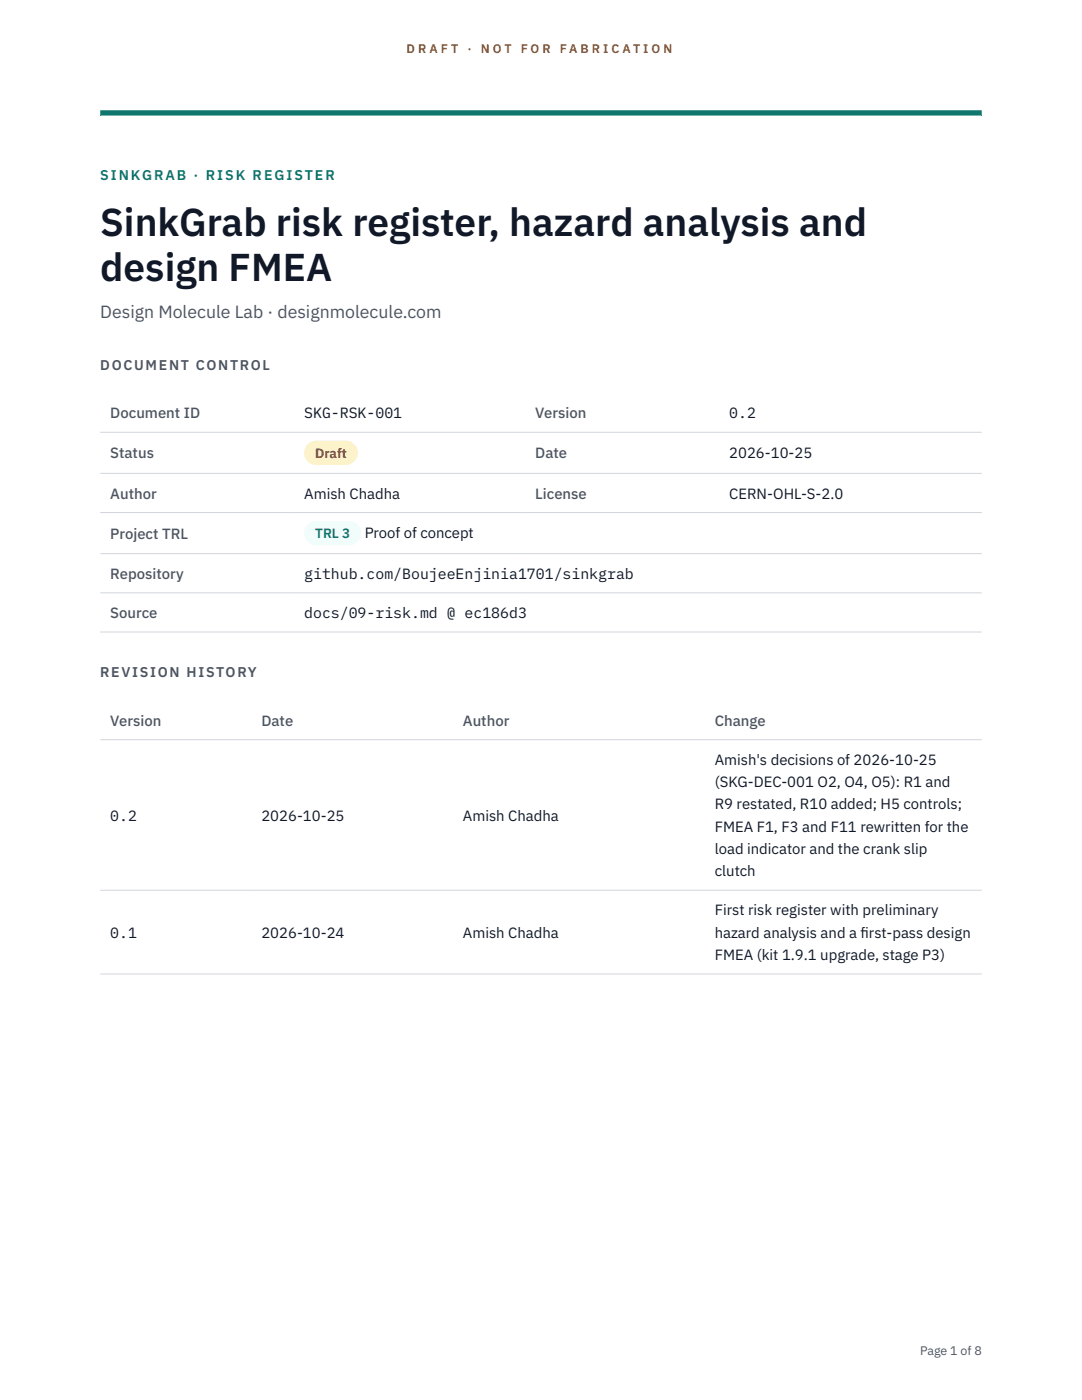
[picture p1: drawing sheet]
<svg xmlns="http://www.w3.org/2000/svg" width="216mm" height="279mm" viewBox="0 0 216 279" stroke-linecap="round" stroke-linejoin="round" font-family="sans-serif">
<defs><g id="words">
<g font-size="7.8" fill="#111827">
<text x="20" y="47.1">SinkGrab risk register, hazard analysis and</text>
<text x="20" y="56">design FMEA</text>
</g>
<text font-size="3.5" fill="#4b5563" x="20" y="63.5">Design Molecule Lab · designmolecule.com</text>
<g font-size="3" fill="#4b5563">
<text x="22" y="83.5">Document ID</text>
<text x="106.8" y="83.5">Version</text>
<text x="22" y="91.5">Status</text>
<text x="106.8" y="91.5">Date</text>
<text x="22" y="99.5">Author</text>
<text x="106.8" y="99.5">License</text>
<text x="22" y="107.5">Project TRL</text>
<text x="22" y="115.5">Repository</text>
<text x="22" y="123.3">Source</text>
<text x="22" y="144.8">Version</text>
<text x="52.2" y="144.8">Date</text>
<text x="92.4" y="144.8">Author</text>
<text x="142.6" y="144.8">Change</text>
</g>
<g font-size="3" fill="#111827">
<text x="60.7" y="83.5">SKG-RSK-001</text>
<text x="145.5" y="83.5">0.2</text>
<text x="145.5" y="91.5">2026-10-25</text>
<text x="60.7" y="99.5">Amish Chadha</text>
<text x="145.5" y="99.5">CERN-OHL-S-2.0</text>
<text x="72.8" y="107.4">Proof of concept</text>
<text x="60.7" y="115.5">github.com/BoujeeEnjinia1701/sinkgrab</text>
<text x="60.7" y="123.3">docs/09-risk.md @ ec186d3</text>
<text x="142.6" y="152.6">Amish's decisions of 2026-10-25</text>
<text x="142.6" y="157.1">(SKG-DEC-001 O2, O4, O5): R1 and</text>
<text x="142.6" y="161.5">R9 restated, R10 added; H5 controls;</text>
<text x="22" y="163.8">0.2</text>
<text x="52.2" y="163.8">2026-10-25</text>
<text x="92.4" y="163.8">Amish Chadha</text>
<text x="142.6" y="166">FMEA F1, F3 and F11 rewritten for the</text>
<text x="142.6" y="170.4">load indicator and the crank slip</text>
<text x="142.6" y="174.9">clutch</text>
<text x="142.6" y="182.7">First risk register with preliminary</text>
<text x="22" y="187.1">0.1</text>
<text x="52.2" y="187.1">2026-10-24</text>
<text x="92.4" y="187.1">Amish Chadha</text>
<text x="142.6" y="187.1">hazard analysis and a f</text>
<text x="142.6" y="191.6">FMEA (kit 1.9.1 upgrade, stage P3)</text>
<text x="171.7" y="187.1">irst-pass design</text>
</g>
<text font-size="2.8" fill="#0f766e" x="20" y="36">SINKGRAB · RISK REGISTER</text>
<g font-size="2.8" fill="#4b5563">
<text x="20" y="73.8">DOCUMENT CONTROL</text>
<text x="20" y="135.1">REVISION HISTORY</text>
</g>
<text font-size="2.7" fill="#92400e" x="62.9" y="91.4">Draft</text>
<text font-size="2.7" fill="#0f766e" x="62.9" y="107.4">TRL 3</text>
<g font-size="2.5" fill="#b45309">
<text x="81.1" y="10.5">D R A F T</text>
<text x="93.3" y="10.5">·</text>
<text x="95.9" y="10.5">N O T</text>
<text x="103.9" y="10.5">F O R</text>
<text x="111.7" y="10.5">F A B R I C A T I O N</text>
</g>
<text font-size="2.5" fill="#4b5563" x="183.6" y="270.3">Page 1 of 8</text>
</g></defs>
<path d="M20 23.1h175.9zM20 22h175.9v1.1h-175.9z" fill-rule="evenodd" fill="#0f766e"/>
<path d="M20 86.3h175.9M20 94.5h175.9M20 102.3h175.9M20 110.5h175.9M20 118.3h175.9M20 126.1h175.9M20 147.6h175.9M20 177.7h175.9M20 194.4h175.9" fill="none" stroke="#d1d5db" stroke-width=".2"/>
<path d="M60.7 88h10.7v4.8h-10.7z" fill="#fef3c7"/>
<path d="M60.7 104h11.4v4.8h-11.4z" fill="#f0fdfa"/>
<use href="#words"/>
</svg>
